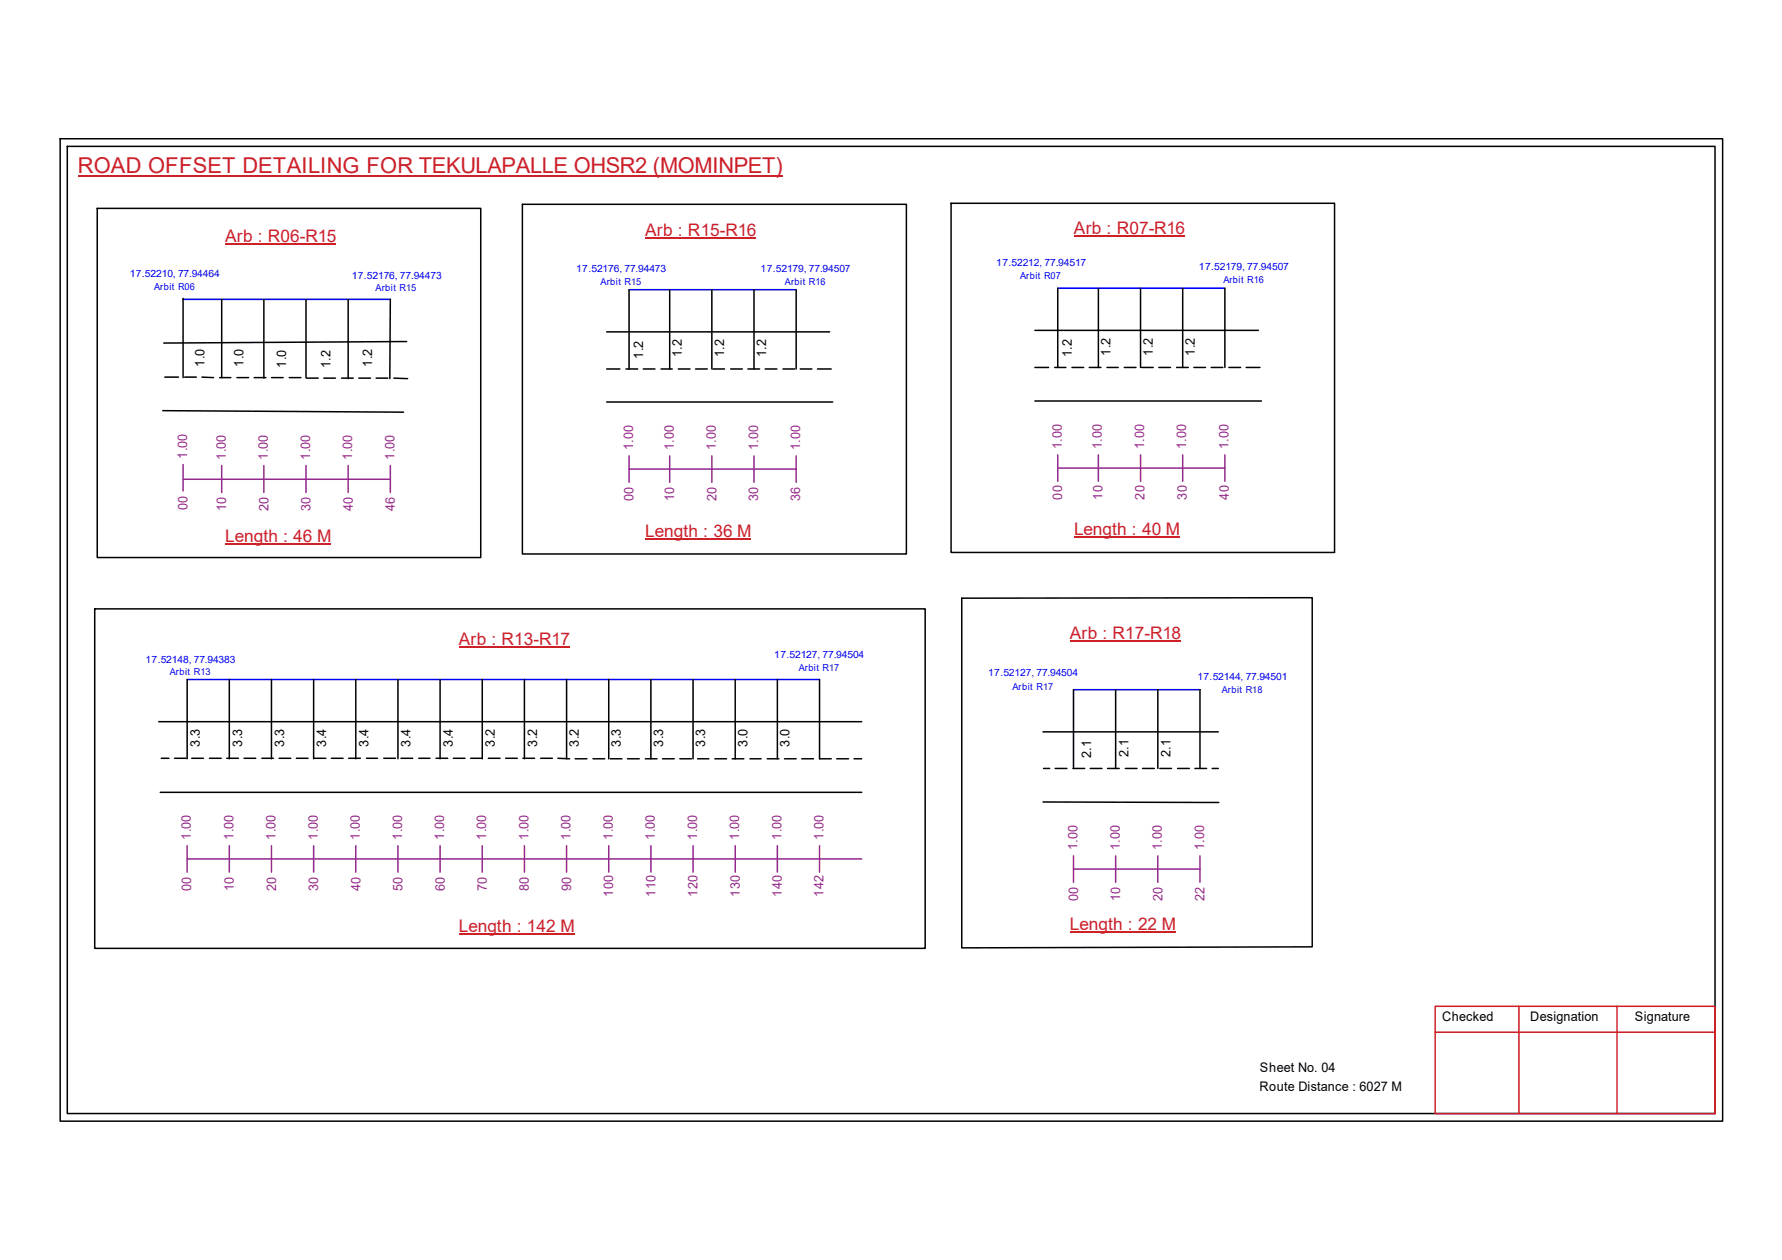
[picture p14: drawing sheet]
<svg xmlns="http://www.w3.org/2000/svg" width="297mm" height="210mm" viewBox="0 0 297 210" stroke-linecap="round" stroke-linejoin="round" font-family="sans-serif">
<defs><g id="words">
<text font-size="3.6" fill="#cd2027" x="13" y="28.9">ROAD OFFSET DETAILING FOR TEKULAPALLE OHSR2 (MOMINPET)</text>
<g font-size="2.9" fill="#cd2027">
<text x="37.5" y="40.3">Arb : R06-R15</text>
<text x="107.6" y="39.3">Arb : R15-R16</text>
<text x="179" y="39">Arb : R07-R16</text>
<text x="107.6" y="89.4">Length : 36 M</text>
<text x="179" y="89.2">Length : 40 M</text>
<text x="37.5" y="90.3">Length : 46 M</text>
<text x="76.5" y="107.4">Arb : R13-R17</text>
<text x="178.3" y="106.4">Arb : R17-R18</text>
<text x="76.5" y="155.2">Length : 142 M</text>
<text x="178.3" y="154.9">Length : 22 M</text>
</g>
<g font-size="2.2">
<text x="107.2" y="59.8" transform="rotate(-90 107.2 59.8)">1.2</text>
<text x="113.7" y="59.5" transform="rotate(-90 113.7 59.5)">1.2</text>
<text x="120.7" y="59.5" transform="rotate(-90 120.7 59.5)">1.2</text>
<text x="127.7" y="59.5" transform="rotate(-90 127.7 59.5)">1.2</text>
<text x="178.7" y="59.5" transform="rotate(-90 178.7 59.5)">1.2</text>
<text x="185.1" y="59.3" transform="rotate(-90 185.1 59.3)">1.2</text>
<text x="192.1" y="59.3" transform="rotate(-90 192.1 59.3)">1.2</text>
<text x="199.2" y="59.3" transform="rotate(-90 199.2 59.3)">1.2</text>
<text x="34.1" y="61.1" transform="rotate(-90 34.1 61.1)">1.0</text>
<text x="40.6" y="61.1" transform="rotate(-90 40.6 61.1)">1.0</text>
<text x="47.7" y="61.3" transform="rotate(-90 47.7 61.3)">1.0</text>
<text x="55.1" y="61.4" transform="rotate(-90 55.1 61.4)">1.2</text>
<text x="62" y="61.1" transform="rotate(-90 62 61.1)">1.2</text>
<text x="33.3" y="124.5" transform="rotate(-90 33.3 124.5)">3.3</text>
<text x="40.3" y="124.5" transform="rotate(-90 40.3 124.5)">3.3</text>
<text x="47.4" y="124.5" transform="rotate(-90 47.4 124.5)">3.3</text>
<text x="54.4" y="124.5" transform="rotate(-90 54.4 124.5)">3.4</text>
<text x="61.4" y="124.5" transform="rotate(-90 61.4 124.5)">3.4</text>
<text x="68.4" y="124.5" transform="rotate(-90 68.4 124.5)">3.4</text>
<text x="75.5" y="124.5" transform="rotate(-90 75.5 124.5)">3.4</text>
<text x="82.5" y="124.5" transform="rotate(-90 82.5 124.5)">3.2</text>
<text x="89.5" y="124.5" transform="rotate(-90 89.5 124.5)">3.2</text>
<text x="96.5" y="124.5" transform="rotate(-90 96.5 124.5)">3.2</text>
<text x="103.5" y="124.5" transform="rotate(-90 103.5 124.5)">3.3</text>
<text x="110.5" y="124.5" transform="rotate(-90 110.5 124.5)">3.3</text>
<text x="117.6" y="124.5" transform="rotate(-90 117.6 124.5)">3.3</text>
<text x="124.6" y="124.5" transform="rotate(-90 124.6 124.5)">3.0</text>
<text x="131.6" y="124.5" transform="rotate(-90 131.6 124.5)">3.0</text>
<text x="181.9" y="126.3" transform="rotate(-90 181.9 126.3)">2.1</text>
<text x="188.1" y="126.2" transform="rotate(-90 188.1 126.2)">2.1</text>
<text x="195.1" y="126.2" transform="rotate(-90 195.1 126.2)">2.1</text>
<text x="240.4" y="170.1">Checked</text>
<text x="255.1" y="170.1">Designation</text>
<text x="272.5" y="170.1">Signature</text>
<text x="210" y="178.6">Sheet No. 04</text>
<text x="209.9" y="181.7">Route Distance : 6027 M</text>
</g>
<g font-size="2.2" fill="#93278f">
<text x="31.2" y="76.5" transform="rotate(-90 31.2 76.5)">1.00</text>
<text x="37.6" y="76.6" transform="rotate(-90 37.6 76.6)">1.00</text>
<text x="44.7" y="76.6" transform="rotate(-90 44.7 76.6)">1.00</text>
<text x="51.7" y="76.6" transform="rotate(-90 51.7 76.6)">1.00</text>
<text x="58.7" y="76.6" transform="rotate(-90 58.7 76.6)">1.00</text>
<text x="65.7" y="76.6" transform="rotate(-90 65.7 76.6)">1.00</text>
<text x="105.5" y="75" transform="rotate(-90 105.5 75)">1.00</text>
<text x="112.3" y="75" transform="rotate(-90 112.3 75)">1.00</text>
<text x="119.3" y="75" transform="rotate(-90 119.3 75)">1.00</text>
<text x="126.4" y="75" transform="rotate(-90 126.4 75)">1.00</text>
<text x="133.4" y="75" transform="rotate(-90 133.4 75)">1.00</text>
<text x="177" y="74.8" transform="rotate(-90 177 74.8)">1.00</text>
<text x="183.7" y="74.8" transform="rotate(-90 183.7 74.8)">1.00</text>
<text x="190.7" y="74.8" transform="rotate(-90 190.7 74.8)">1.00</text>
<text x="197.7" y="74.8" transform="rotate(-90 197.7 74.8)">1.00</text>
<text x="204.8" y="74.8" transform="rotate(-90 204.8 74.8)">1.00</text>
<text x="105.6" y="83.5" transform="rotate(-90 105.6 83.5)">00</text>
<text x="112.4" y="83.5" transform="rotate(-90 112.4 83.5)">10</text>
<text x="119.4" y="83.5" transform="rotate(-90 119.4 83.5)">20</text>
<text x="126.4" y="83.5" transform="rotate(-90 126.4 83.5)">30</text>
<text x="133.4" y="83.5" transform="rotate(-90 133.4 83.5)">36</text>
<text x="177.1" y="83.2" transform="rotate(-90 177.1 83.2)">00</text>
<text x="183.8" y="83.2" transform="rotate(-90 183.8 83.2)">10</text>
<text x="190.8" y="83.2" transform="rotate(-90 190.8 83.2)">20</text>
<text x="197.8" y="83.2" transform="rotate(-90 197.8 83.2)">30</text>
<text x="204.8" y="83.2" transform="rotate(-90 204.8 83.2)">40</text>
<text x="31.3" y="84.9" transform="rotate(-90 31.3 84.9)">00</text>
<text x="37.7" y="85.1" transform="rotate(-90 37.7 85.1)">10</text>
<text x="44.7" y="85.1" transform="rotate(-90 44.7 85.1)">20</text>
<text x="51.8" y="85.1" transform="rotate(-90 51.8 85.1)">30</text>
<text x="58.8" y="85.1" transform="rotate(-90 58.8 85.1)">40</text>
<text x="65.8" y="85.1" transform="rotate(-90 65.8 85.1)">46</text>
<text x="31.8" y="140" transform="rotate(-90 31.8 140)">1.00</text>
<text x="38.9" y="140" transform="rotate(-90 38.9 140)">1.00</text>
<text x="45.9" y="140" transform="rotate(-90 45.9 140)">1.00</text>
<text x="53" y="140" transform="rotate(-90 53 140)">1.00</text>
<text x="60" y="140" transform="rotate(-90 60 140)">1.00</text>
<text x="67" y="140" transform="rotate(-90 67 140)">1.00</text>
<text x="74" y="140" transform="rotate(-90 74 140)">1.00</text>
<text x="81.1" y="140" transform="rotate(-90 81.1 140)">1.00</text>
<text x="88.1" y="140" transform="rotate(-90 88.1 140)">1.00</text>
<text x="95.1" y="140" transform="rotate(-90 95.1 140)">1.00</text>
<text x="102.1" y="140" transform="rotate(-90 102.1 140)">1.00</text>
<text x="109.2" y="140" transform="rotate(-90 109.2 140)">1.00</text>
<text x="116.2" y="140" transform="rotate(-90 116.2 140)">1.00</text>
<text x="123.2" y="140" transform="rotate(-90 123.2 140)">1.00</text>
<text x="130.3" y="140" transform="rotate(-90 130.3 140)">1.00</text>
<text x="137.3" y="140" transform="rotate(-90 137.3 140)">1.00</text>
<text x="179.6" y="141.6" transform="rotate(-90 179.6 141.6)">1.00</text>
<text x="186.6" y="141.6" transform="rotate(-90 186.6 141.6)">1.00</text>
<text x="193.7" y="141.6" transform="rotate(-90 193.7 141.6)">1.00</text>
<text x="200.7" y="141.6" transform="rotate(-90 200.7 141.6)">1.00</text>
<text x="31.9" y="148.4" transform="rotate(-90 31.9 148.4)">00</text>
<text x="39" y="148.4" transform="rotate(-90 39 148.4)">10</text>
<text x="46" y="148.4" transform="rotate(-90 46 148.4)">20</text>
<text x="53" y="148.4" transform="rotate(-90 53 148.4)">30</text>
<text x="60.1" y="148.4" transform="rotate(-90 60.1 148.4)">40</text>
<text x="67.1" y="148.4" transform="rotate(-90 67.1 148.4)">50</text>
<text x="74.1" y="148.4" transform="rotate(-90 74.1 148.4)">60</text>
<text x="81.1" y="148.4" transform="rotate(-90 81.1 148.4)">70</text>
<text x="88.2" y="148.4" transform="rotate(-90 88.2 148.4)">80</text>
<text x="95.2" y="148.4" transform="rotate(-90 95.2 148.4)">90</text>
<text x="102.2" y="149.4" transform="rotate(-90 102.2 149.4)">100</text>
<text x="109.3" y="149.4" transform="rotate(-90 109.3 149.4)">110</text>
<text x="116.3" y="149.4" transform="rotate(-90 116.3 149.4)">120</text>
<text x="123.3" y="149.4" transform="rotate(-90 123.3 149.4)">130</text>
<text x="130.3" y="149.4" transform="rotate(-90 130.3 149.4)">140</text>
<text x="137.3" y="149.4" transform="rotate(-90 137.3 149.4)">142</text>
<text x="179.7" y="150.1" transform="rotate(-90 179.7 150.1)">00</text>
<text x="186.7" y="150.1" transform="rotate(-90 186.7 150.1)">10</text>
<text x="193.8" y="150.1" transform="rotate(-90 193.8 150.1)">20</text>
<text x="200.8" y="150.1" transform="rotate(-90 200.8 150.1)">22</text>
</g>
<g font-size="1.7" fill="#00f">
<text x="21.6" y="46.1">17.52210, 77.94464</text>
<text x="58.6" y="46.4">17.52176, 77.94473</text>
<text x="96.1" y="45.3">17.52176, 77.94473</text>
<text x="126.8" y="45.3">17.52179, 77.94507</text>
<text x="166.1" y="44.3">17.52212, 77.94517</text>
<text x="199.9" y="45">17.52179, 77.94507</text>
<text x="24.3" y="110.4">17.52148, 77.94383</text>
<text x="129.1" y="109.6">17.52127, 77.94504</text>
<text x="164.7" y="112.7">17.52127, 77.94504</text>
<text x="199.6" y="113.3">17.52144, 77.94501</text>
</g>
<g font-size="1.6" fill="#00f">
<text x="100.1" y="47.5">Arbit R15</text>
<text x="130.8" y="47.5">Arbit R16</text>
<text x="170" y="46.4">Arbit R07</text>
<text x="203.9" y="47.2">Arbit R16</text>
<text x="25.7" y="48.3">Arbit R06</text>
<text x="62.6" y="48.5">Arbit R15</text>
<text x="28.3" y="112.5">Arbit R13</text>
<text x="133.1" y="111.8">Arbit R17</text>
<text x="168.8" y="114.9">Arbit R17</text>
<text x="203.7" y="115.4">Arbit R18</text>
</g>
</g></defs>
<g fill="none" stroke="#000" stroke-width=".25">
<path d="M10 23.1h277.1v163.7h-277.1zM11.2 24.4h274.7v161.1h-274.7zM16.2 34.7h63.9v58.2h-63.9zM87.1 34h64v58.3h-64zM158.5 33.9h64v58.1h-64zM30.5 49.7v13.2M37 49.9v13M44 49.9v13.1M51 49.9v13M58 49.9v13.2M65.1 49.9l-.1 13.2M67.8 56.9l-40.5 .2"/>
<path d="M101.1 55.3h37.2M104.9 48.3v13.2M111.6 48.3v13.2M118.7 48.3v13.2M125.7 48.3v13.2M132.7 48.3v13.2M172.5 55h37.3M176.3 48v13.2M183.1 48v13.2M190.1 48v13.2M197.1 48v13.2M204.2 48v13.2"/>
<path d="M27.1 68.4l40.2 .3M27.5 62.8h2.3M30.8 62.8h1.9M33.7 62.8l1.9 .1M36.6 62.9h1.9M39.5 62.9h1.9M42.4 62.9h1.9M45.3 62.9h1.9M48.2 62.9h2M51.1 63h1.9M54 63h1.9M56.9 63h2"/>
<path d="M59.8 63h2M62.7 63h1.9M65.7 63l2.2 .1M101.1 67h37.7M101.1 61.5h2.2M104.3 61.5h2M107.2 61.5h2M110.2 61.5h1.9M113.1 61.5h1.9M115.9 61.5h2M118.8 61.5h2M121.8 61.5h1.9"/>
<path d="M124.7 61.5h1.9M127.5 61.5h2M130.5 61.5h2M133.4 61.5h1.9M136.3 61.5h2.3M172.5 66.8h37.8M172.5 61.2h2.3M175.8 61.2h1.9M178.7 61.2h1.9M181.6 61.2h1.9M184.5 61.2h1.9M187.4 61.2h2"/>
<path d="M190.3 61.2h1.9M193.2 61.2h1.9M196.1 61.2h2M199 61.2h2M201.9 61.2h1.9M204.8 61.2h2M207.7 61.2h2.3M160.3 99.7l58.4-.1v58.1l-58.4 .2zM15.8 101.4h138.4v56.6h-138.4zM31.2 113.2v13.2M38.2 113.2v13.2M45.3 113.2v13.2"/>
<path d="M52.3 113.2v13.2M59.3 113.2v13.2M66.3 113.2v13.2M73.4 113.2v13.2M80.4 113.2v13.2M87.4 113.2v13.2M94.4 113.2v13.2M101.5 113.2v13.2M108.5 113.2v13.2M115.5 113.2v13.2M122.6 113.2v13.2M129.6 113.2v13.2"/>
<path d="M136.6 113.2v13.2h2M178.9 114.9v13.1M186 114.9v13.1M193 114.9v13.1M200 114.9v13.1M26.5 120.2h117.1M26.7 132h116.9M26.9 126.3h1.2M29.1 126.3h1.9M32 126.3h1.9M34.9 126.3h2M37.8 126.3h1.9"/>
<path d="M40.7 126.3h1.9M43.6 126.3h2M46.5 126.3h2M49.4 126.3h1.9M52.4 126.3h1.9M55.2 126.3h2M58.1 126.3h2M61.1 126.3h1.8M64 126.3h1.9M66.8 126.3h2M69.8 126.3h1.9M72.7 126.3h1.9"/>
<path d="M75.6 126.3h1.9M78.4 126.3h2M81.4 126.3h2M84.3 126.3h1.9M87.2 126.3h1.9M90.1 126.3h2M93 126.3l2 .1M95.9 126.4h1.9M98.8 126.4h2M101.7 126.4h2M104.6 126.4h1.9M107.6 126.4h1.9"/>
<path d="M110.4 126.4h2M113.3 126.4h2M116.3 126.4h1.8M119.2 126.4h1.9M122 126.4h2M125 126.4h1.9M127.9 126.4h1.9M130.8 126.4h1.9M133.6 126.4h2M139.5 126.4h1.9M142.4 126.4h1.2M173.9 121.9h29.2"/>
<path d="M173.9 133.6l29.3 .1M173.9 128h1.1M175.9 128h1.9M178.9 128h1.9M181.7 128h2M184.6 128h2M187.6 128h1.9M190.5 128h1.9M193.3 128h2M196.3 128h1.9M199.2 128h1.9M202.1 128h1"/>
</g>
<path d="M239.2 167.6h46.7v17.9h-46.7zM239.2 172h46.7M253.2 167.6v17.9M269.5 167.6v17.9" fill="none" stroke="#cc1f26" stroke-width=".25"/>
<path d="M13 29.3h117.4" fill="none" stroke="#cd2027" stroke-width=".25"/>
<path d="M30.5 49.9h34.6M104.9 48.3h27.8M176.3 48h27.9M31.2 113.2h105.4M178.9 114.9h21.1" fill="none" stroke="#00f" stroke-width=".25"/>
<g fill="none" stroke="#93278f" stroke-width=".25">
<path d="M30.5 79.8h34.6M30.5 77.4v4.4M37 77.6v4.4M44 77.6v4.4M51 77.6v4.4M58 77.6v4.4M65.1 77.6v4.4M104.9 78.1h27.8M104.9 75.9v4.4M111.6 75.9v4.4M118.7 75.9v4.4M125.7 75.9v4.4"/>
<path d="M132.7 75.9v4.4M176.3 78h27.9M176.3 75.8v4.4M183.1 75.8v4.4M190.1 75.8v4.4M197.1 75.8v4.4M204.2 75.8v4.4M31.2 143.1h112.4M31.2 140.9v4.4M38.2 140.9v4.4M45.3 140.9v4.4M52.3 140.9v4.4"/>
<path d="M59.3 140.9v4.4M66.3 140.9v4.4M73.4 140.9v4.4M80.4 140.9v4.4M87.4 140.9v4.4M94.4 140.9v4.4M101.5 140.9v4.4M108.5 140.9v4.4M115.5 140.9v4.4M122.6 140.9v4.4M129.6 140.9v4.4M136.6 140.9v4.4"/>
<path d="M178.9 144.8h21.1M178.9 142.6v4.4M186 142.6v4.4M193 142.6v4.4M200 142.6v4.4"/>
</g>
<path d="M107.6 39.6h18.4M179 39.4h18.5M37.5 40.6h18.5M37.5 90.7h17.7M107.6 89.7h17.6M179 89.5h17.6M76.5 107.8h18.5M178.3 106.8h18.5M76.5 155.5h19.2M178.3 155.3h17.7" fill="none" stroke="#cd2027" stroke-width=".17"/>
<use href="#words"/>
</svg>
